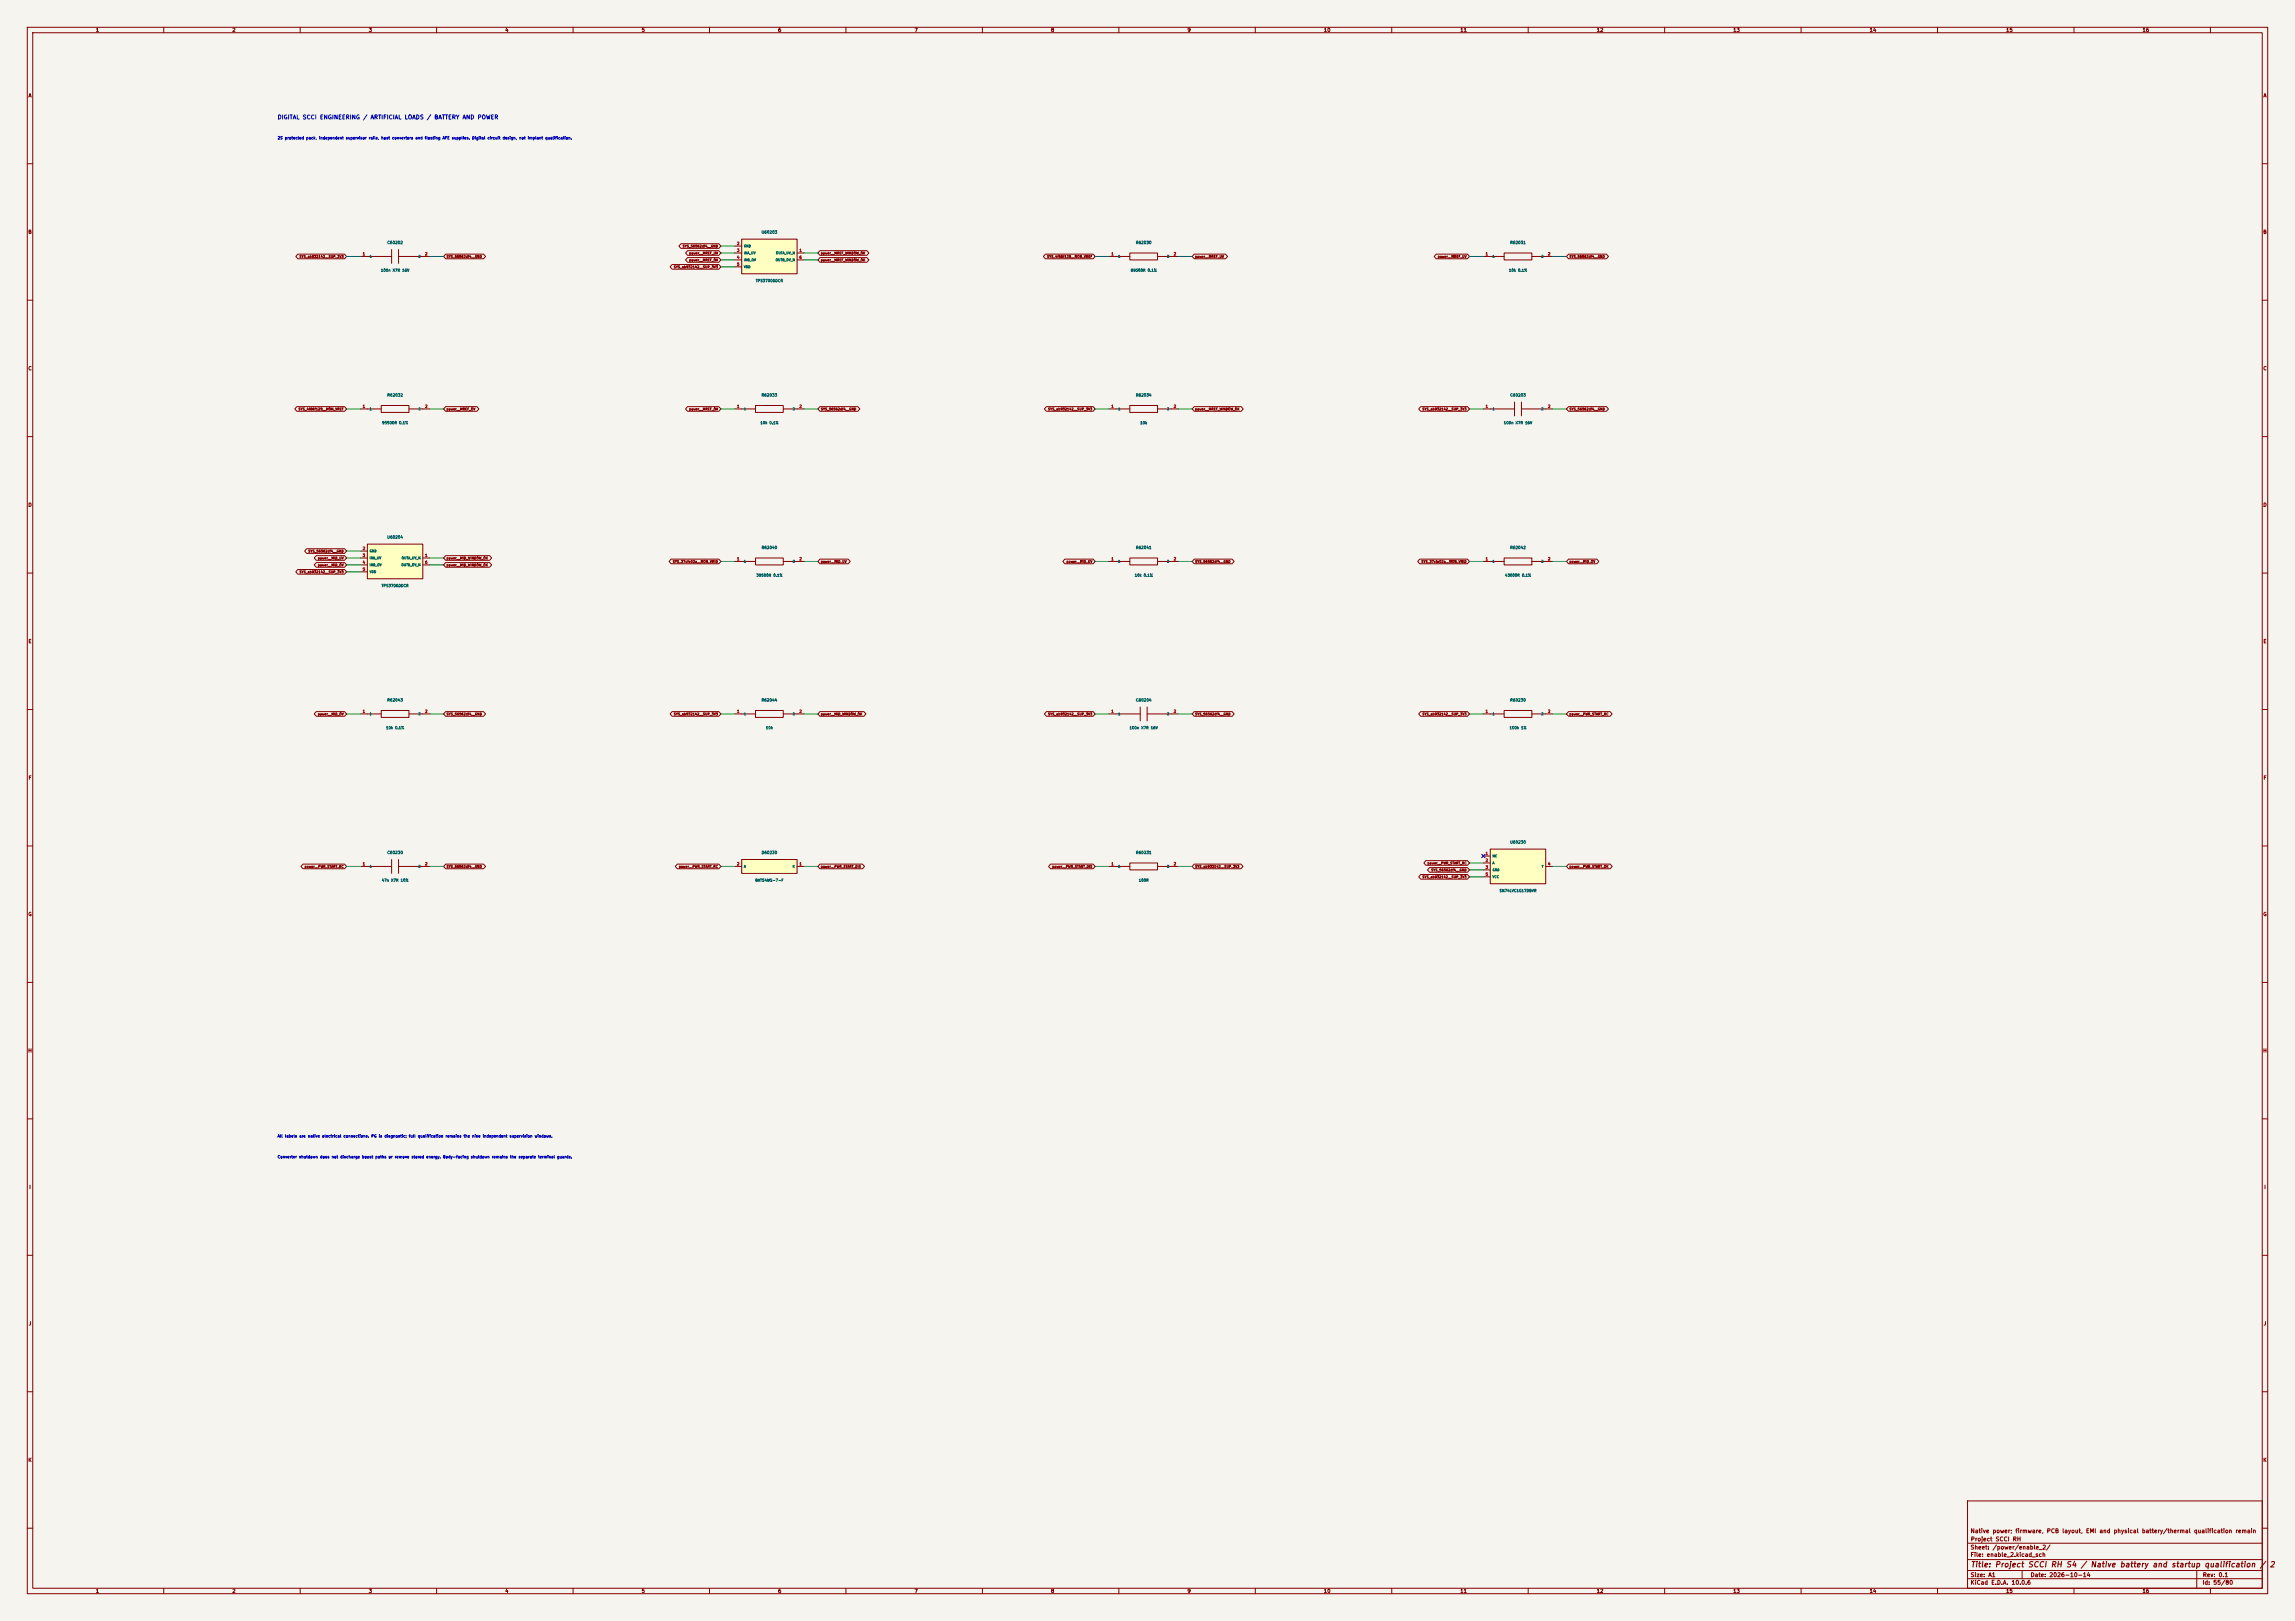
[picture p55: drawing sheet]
<svg xmlns="http://www.w3.org/2000/svg" width="841mm" height="594mm" viewBox="0 0 841 594" stroke-linecap="round" stroke-linejoin="round" font-family="sans-serif">
<defs><g id="words">
<g font-size="2" fill="#840000">
<text x="722" y="574.8">Title: Project SCCI RH S4 / Native battery and startup qualification /</text>
<text x="831.5" y="574.8">2</text>
</g>
<text font-size="1.5" fill="#0000c2" x="101.6" y="44.1">DIGITAL SCCI ENGINEERING / ARTIFICIAL LOADS / BATTERY AND POWER</text>
<g font-size="1.5" fill="#840000">
<text x="721.9" y="562.1">Native power; firmware, PCB layout, EMI and physical battery/thermal qualification remain</text>
<text x="721.9" y="568.1">Sheet: /power/enable_2/</text>
<text x="722" y="565.1">Project SCCI RH</text>
<text x="721.9" y="570.8">File: enable_2.kicad_sch</text>
<text x="721.9" y="581">KiCad E.D.A. 10.0.6</text>
<text x="721.9" y="578.2">Size: A1</text>
<text x="743.9" y="578.2">Date: 2026-10-14</text>
<text x="806.9" y="581">Id: 55/80</text>
<text x="807" y="578.2">Rev: 0.1</text>
</g>
<g font-size="1.3" fill="#840000">
<text x="35" y="12">1</text>
<text x="85" y="12">2</text>
<text x="135" y="12">3</text>
<text x="185" y="12">4</text>
<text x="235" y="12">5</text>
<text x="285" y="12">6</text>
<text x="335" y="12">7</text>
<text x="385" y="12">8</text>
<text x="435" y="12">9</text>
<text x="485" y="12">10</text>
<text x="535" y="12">11</text>
<text x="585" y="12">12</text>
<text x="635" y="12">13</text>
<text x="685" y="12">14</text>
<text x="735" y="12">15</text>
<text x="785" y="12">16</text>
<text x="10.3" y="36">A</text>
<text x="829.3" y="36">A</text>
<text x="10.2" y="86">B</text>
<text x="829.2" y="86">B</text>
<text x="10.2" y="136">C</text>
<text x="829.2" y="136">C</text>
<text x="10.2" y="186">D</text>
<text x="829.2" y="186">D</text>
<text x="10.3" y="236">E</text>
<text x="829.3" y="236">E</text>
<text x="10.3" y="286">F</text>
<text x="829.3" y="286">F</text>
<text x="10.2" y="336">G</text>
<text x="829.2" y="336">G</text>
<text x="10.2" y="386">H</text>
<text x="829.2" y="386">H</text>
<text x="10.6" y="436">I</text>
<text x="829.6" y="436">I</text>
<text x="10.4" y="486">J</text>
<text x="829.4" y="486">J</text>
<text x="10.2" y="536">K</text>
<text x="829.2" y="536">K</text>
<text x="35" y="584">1</text>
<text x="85" y="584">2</text>
<text x="135" y="584">3</text>
<text x="185" y="584">4</text>
<text x="235" y="584">5</text>
<text x="285" y="584">6</text>
<text x="335" y="584">7</text>
<text x="385" y="584">8</text>
<text x="435" y="584">9</text>
<text x="485" y="584">10</text>
<text x="535" y="584">11</text>
<text x="585" y="584">12</text>
<text x="635" y="584">13</text>
<text x="685" y="584">14</text>
<text x="735" y="584">15</text>
<text x="785" y="584">16</text>
</g>
<g font-size="1" fill="#0000c2">
<text x="101.6" y="51.3">2S protected pack, independent supervisor rails, host converters and floating AFE supplies. Digital circuit design, not implant qualification.</text>
<text x="101.6" y="417.1">All labels are native electrical connections. PG is diagnostic; full qualification remains the nine independent supervision windows.</text>
<text x="101.6" y="424.7">Converter shutdown does not discharge boost paths or remove stored energy. Body-facing shutdown remains the separate terminal guards.</text>
</g>
<g font-size="1" fill="#006464">
<text x="141.8" y="89.7">C60202</text>
<text x="278.9" y="85.8">U60203</text>
<text x="416.1" y="89.7">R62030</text>
<text x="553.3" y="89.7">R62031</text>
<text x="139.5" y="99.8">100n X7R 16V</text>
<text x="414.2" y="99.8">89500R 0.1%</text>
<text x="552.8" y="99.8">10k 0.1%</text>
<text x="276.8" y="103.6">TPS3700DDCR</text>
<text x="141.8" y="145.5">R62032</text>
<text x="279" y="145.5">R62033</text>
<text x="416.1" y="145.5">R62034</text>
<text x="553.3" y="145.5">C60203</text>
<text x="139.9" y="155.7">95500R 0.1%</text>
<text x="278.5" y="155.7">10k 0.1%</text>
<text x="417.7" y="155.7">10k</text>
<text x="551" y="155.7">100n X7R 16V</text>
<text x="141.8" y="197.6">U60204</text>
<text x="279" y="201.4">R62040</text>
<text x="416.1" y="201.4">R62041</text>
<text x="553.3" y="201.4">R62042</text>
<text x="139.7" y="215.3">TPS3700DDCR</text>
<text x="277.1" y="211.5">39500R 0.1%</text>
<text x="415.7" y="211.5">10k 0.1%</text>
<text x="551.4" y="211.5">43000R 0.1%</text>
<text x="141.8" y="257.3">R62043</text>
<text x="279" y="257.3">R62044</text>
<text x="416.1" y="257.3">C60204</text>
<text x="553.3" y="257.3">R60230</text>
<text x="141.4" y="267.4">10k 0.1%</text>
<text x="280.6" y="267.4">10k</text>
<text x="413.8" y="267.4">100n X7R 16V</text>
<text x="553.1" y="267.4">100k 1%</text>
<text x="553.3" y="309.4">U60230</text>
<text x="141.8" y="313.2">C60230</text>
<text x="279" y="313.2">D60230</text>
<text x="416.1" y="313.2">R60231</text>
<text x="139.8" y="323.3">47n X7R 10%</text>
<text x="276.7" y="323.3">BAT54WS-7-F</text>
<text x="417.2" y="323.3">100R</text>
<text x="549.4" y="327.1">SN74LVC1G17DBVR</text>
</g>
<g font-size="1" fill="#a90000">
<text x="269.9" y="90">2</text>
<text x="132.8" y="93.8">1</text>
<text x="155.6" y="93.8">2</text>
<text x="269.9" y="92.5">3</text>
<text x="269.9" y="95.1">4</text>
<text x="292.8" y="92.5">1</text>
<text x="292.8" y="95.1">6</text>
<text x="407.1" y="93.8">1</text>
<text x="430" y="93.8">2</text>
<text x="544.3" y="93.8">1</text>
<text x="567.1" y="93.8">2</text>
<text x="269.9" y="97.6">5</text>
<text x="132.8" y="149.7">1</text>
<text x="155.6" y="149.7">2</text>
<text x="269.9" y="149.7">1</text>
<text x="292.8" y="149.7">2</text>
<text x="407.1" y="149.7">1</text>
<text x="430" y="149.7">2</text>
<text x="544.3" y="149.7">1</text>
<text x="567.1" y="149.7">2</text>
<text x="132.8" y="201.7">2</text>
<text x="132.8" y="204.3">3</text>
<text x="132.8" y="206.8">4</text>
<text x="132.8" y="209.4">5</text>
<text x="155.6" y="204.3">1</text>
<text x="155.6" y="206.8">6</text>
<text x="269.9" y="205.6">1</text>
<text x="292.8" y="205.6">2</text>
<text x="407.1" y="205.6">1</text>
<text x="430" y="205.6">2</text>
<text x="544.3" y="205.6">1</text>
<text x="567.1" y="205.6">2</text>
<text x="132.8" y="261.4">1</text>
<text x="155.6" y="261.4">2</text>
<text x="269.9" y="261.4">1</text>
<text x="292.8" y="261.4">2</text>
<text x="407.1" y="261.4">1</text>
<text x="430" y="261.4">2</text>
<text x="544.3" y="261.4">1</text>
<text x="567.1" y="261.4">2</text>
<text x="132.8" y="317.3">1</text>
<text x="155.6" y="317.3">2</text>
<text x="269.9" y="317.3">2</text>
<text x="292.8" y="317.3">1</text>
<text x="407.1" y="317.3">1</text>
<text x="430" y="317.3">2</text>
<text x="544.3" y="313.5">1</text>
<text x="544.3" y="316">2</text>
<text x="567.1" y="317.3">4</text>
<text x="544.3" y="318.6">3</text>
<text x="544.3" y="321.1">5</text>
</g>
<g font-size=".9" fill="#840000">
<text x="109.6" y="94.7">SYS_ab932142__SUP_3V3</text>
<text x="163.5" y="94.7">SYS_56562df4__GND</text>
<text x="250" y="90.9">SYS_56562df4__GND</text>
<text x="252.5" y="93.4">power__MREF_UV</text>
<text x="252.5" y="96">power__MREF_OV</text>
<text x="300.7" y="93.4">power__MREF_WINDOW_OK</text>
<text x="300.7" y="96">power__MREF_WINDOW_OK</text>
<text x="383.6" y="94.7">SYS_4f66f129__MON_VREF</text>
<text x="437.9" y="94.7">power__MREF_UV</text>
<text x="526.8" y="94.7">power__MREF_UV</text>
<text x="575" y="94.7">SYS_56562df4__GND</text>
<text x="246.8" y="98.5">SYS_ab932142__SUP_3V3</text>
<text x="109.3" y="150.6">SYS_4f66f129__MON_VREF</text>
<text x="163.5" y="150.6">power__MREF_OV</text>
<text x="252.5" y="150.6">power__MREF_OV</text>
<text x="300.7" y="150.6">SYS_56562df4__GND</text>
<text x="383.9" y="150.6">SYS_ab932142__SUP_3V3</text>
<text x="437.9" y="150.6">power__MREF_WINDOW_OK</text>
<text x="521.1" y="150.6">SYS_ab932142__SUP_3V3</text>
<text x="575" y="150.6">SYS_56562df4__GND</text>
<text x="112.9" y="202.6">SYS_56562df4__GND</text>
<text x="116.4" y="205.2">power__MID_UV</text>
<text x="116.4" y="207.7">power__MID_OV</text>
<text x="163.5" y="207.7">power__MID_WINDOW_OK</text>
<text x="163.5" y="205.2">power__MID_WINDOW_OK</text>
<text x="246.4" y="206.4">SYS_37cfe02a__MON_VMID</text>
<text x="300.7" y="206.4">power__MID_UV</text>
<text x="390.7" y="206.4">power__MID_UV</text>
<text x="437.9" y="206.4">SYS_56562df4__GND</text>
<text x="520.7" y="206.4">SYS_37cfe02a__MON_VMID</text>
<text x="575" y="206.4">power__MID_OV</text>
<text x="109.6" y="210.3">SYS_ab932142__SUP_3V3</text>
<text x="116.4" y="262.3">power__MID_OV</text>
<text x="163.5" y="262.3">SYS_56562df4__GND</text>
<text x="246.8" y="262.3">SYS_ab932142__SUP_3V3</text>
<text x="300.7" y="262.3">power__MID_WINDOW_OK</text>
<text x="383.9" y="262.3">SYS_ab932142__SUP_3V3</text>
<text x="437.9" y="262.3">SYS_56562df4__GND</text>
<text x="521.1" y="262.3">SYS_ab932142__SUP_3V3</text>
<text x="575" y="262.3">power__PWR_START_RC</text>
<text x="523" y="316.9">power__PWR_START_RC</text>
<text x="111.5" y="318.2">power__PWR_START_RC</text>
<text x="163.5" y="318.2">SYS_56562df4__GND</text>
<text x="248.7" y="318.2">power__PWR_START_RC</text>
<text x="300.7" y="318.2">power__PWR_START_DIS</text>
<text x="385.5" y="318.2">power__PWR_START_DIS</text>
<text x="437.9" y="318.2">SYS_ab932142__SUP_3V3</text>
<text x="521.1" y="322">SYS_ab932142__SUP_3V3</text>
<text x="524.3" y="319.5">SYS_56562df4__GND</text>
<text x="575" y="318.2">power__PWR_START_OK</text>
</g>
<g font-size=".9" fill="#006464">
<text x="135.3" y="94.6">1</text>
<text x="153.2" y="94.6">2</text>
<text x="272.5" y="90.8">GND</text>
<text x="272.5" y="93.4">INA_UV</text>
<text x="272.5" y="95.9">INB_OV</text>
<text x="284.1" y="95.9">OUTB_OV_N</text>
<text x="284.3" y="93.4">OUTA_UV_N</text>
<text x="409.7" y="94.6">1</text>
<text x="427.6" y="94.6">2</text>
<text x="546.8" y="94.6">1</text>
<text x="564.7" y="94.6">2</text>
<text x="272.5" y="98.4">VDD</text>
<text x="135.3" y="150.5">1</text>
<text x="153.2" y="150.5">2</text>
<text x="272.5" y="150.5">1</text>
<text x="290.4" y="150.5">2</text>
<text x="409.7" y="150.5">1</text>
<text x="427.6" y="150.5">2</text>
<text x="546.8" y="150.5">1</text>
<text x="564.7" y="150.5">2</text>
<text x="135.3" y="202.6">GND</text>
<text x="135.3" y="205.1">INA_UV</text>
<text x="135.3" y="207.7">INB_OV</text>
<text x="147" y="207.7">OUTB_OV_N</text>
<text x="147.1" y="205.1">OUTA_UV_N</text>
<text x="272.5" y="206.4">1</text>
<text x="290.4" y="206.4">2</text>
<text x="409.7" y="206.4">1</text>
<text x="427.6" y="206.4">2</text>
<text x="546.8" y="206.4">1</text>
<text x="564.7" y="206.4">2</text>
<text x="135.3" y="210.2">VDD</text>
<text x="135.3" y="262.3">1</text>
<text x="153.2" y="262.3">2</text>
<text x="272.5" y="262.3">1</text>
<text x="290.4" y="262.3">2</text>
<text x="409.7" y="262.3">1</text>
<text x="427.6" y="262.3">2</text>
<text x="546.8" y="262.3">1</text>
<text x="564.7" y="262.3">2</text>
<text x="546.8" y="314.3">NC</text>
<text x="546.8" y="316.9">A</text>
<text x="135.3" y="318.1">1</text>
<text x="153.2" y="318.1">2</text>
<text x="272.5" y="318.1">A</text>
<text x="290.4" y="318.1">K</text>
<text x="409.7" y="318.1">1</text>
<text x="427.6" y="318.1">2</text>
<text x="546.8" y="319.4">GND</text>
<text x="546.8" y="322">VCC</text>
<text x="564.8" y="318.1">Y</text>
</g>
</g></defs>
<path d="M0 0h841v594h-841z" fill="#f5f4ef" stroke="#f5f4ef" stroke-width=".37"/>
<g fill="none" stroke="#840000" stroke-width=".37">
<path d="M10 10h821v574h-821zM12 12h817v570h-817zM60 10v2M110 10v2M160 10v2M210 10v2M260 10v2M310 10v2M360 10v2M410 10v2M460 10v2M510 10v2"/>
<path d="M560 10v2M610 10v2M660 10v2M710 10v2M760 10v2M810 10v2M10 60h2M829 60h2M10 110h2M829 110h2M10 160h2M829 160h2"/>
<path d="M10 210h2M829 210h2M10 260h2M829 260h2M10 310h2M829 310h2M10 360h2M829 360h2M10 410h2M829 410h2M10 460h2M829 460h2"/>
<path d="M10 510h2M829 510h2M10 560h2M721 550h108v32h-108zM829 560h2M721 578.5h108M721 575.5h108M721 571.5h108M721 565.5h108M741 575.5v3M805 575.5v6.5M60 582v2"/>
<path d="M110 582v2M160 582v2M210 582v2M260 582v2M310 582v2M360 582v2M410 582v2M460 582v2M510 582v2M560 582v2M610 582v2M660 582v2"/>
<path d="M710 582v2M760 582v2M810 582v2"/>
</g>
<path d="M271.8 315h20.3v5h-20.3z" fill="#ffffc2"/>
<path d="M543.6 94h7.6M551.2 92.7h10.1v2.5h-10.1zM561.3 94h7.7M269.2 205.7h7.7M276.9 204.5h10.1v2.5h-10.1zM287 205.7h7.6M269.2 317.5h2.6M271.8 315h20.3v5h-20.3zM292.1 317.5h2.5" fill="none" stroke="#840000" stroke-width=".37"/>
<path d="M546.1 311.1h20.3v12.7h-20.3z" fill="#ffffc2"/>
<path d="M543.6 261.6h7.6M551.2 260.3h10.1v2.6h-10.1zM561.3 261.6h7.7M543.2 313.3l.7 .8M543.6 313.7h2.5M543.6 316.2h2.5M543.6 318.8h2.5M543.9 313.3l-.7 .8M546.1 311.1h20.3v12.7h-20.3zM566.4 317.5h2.6M543.6 321.3h2.5" fill="none" stroke="#840000" stroke-width=".37"/>
<path d="M134.6 199.4h20.3v12.7h-20.3z" fill="#ffffc2"/>
<g fill="none" stroke="#840000" stroke-width=".37">
<path d="M132.1 94h11.4M143.5 91.4v5.1M146 94h11.5M146 91.4v5.1M406.4 94h7.6M414 92.7h10.2v2.5h-10.2zM424.2 94h7.6M132.1 149.9h7.6M139.7 148.6h10.2v2.5h-10.2zM149.9 149.9h7.6M406.4 149.9h7.6M414 148.6h10.2v2.5h-10.2z"/>
<path d="M424.2 149.9h7.6M134.6 199.4h20.3v12.7h-20.3zM132.1 204.5h2.5M132.1 201.9h2.5M132.1 207h2.5M132.1 209.5h2.5M154.9 204.5h2.6M154.9 207h2.6M269.2 261.6h7.7M276.9 260.3h10.1v2.6h-10.1zM287 261.6h7.6"/>
</g>
<path d="M271.8 87.6h20.3v12.7h-20.3z" fill="#ffffc2"/>
<g fill="none" stroke="#840000" stroke-width=".37">
<path d="M109.1 93.1h17.2l.7 .9-.7 .8h-17.2l-.7-.8zM163.3 93.1h13.9l.7 .9-.7 .8h-13.9l-.7-.8zM246.3 96.9h17.1l.8 .9-.8 .8h-17.1l-.8-.8zM249.5 89.3h13.9l.8 .9-.8 .8h-13.9l-.7-.8zM252 91.9h11.4l.8 .8-.8 .9h-11.4l-.8-.9zM252 94.4h11.4l.8 .8-.8 .9h-11.4l-.8-.9zM269.2 92.7h2.6M269.2 90.2h2.6M269.2 95.2h2.6M269.2 97.8h2.6M271.8 87.6h20.3v12.7h-20.3zM292.1 92.7h2.5"/>
<path d="M292.1 95.2h2.5M300.5 91.9h17.2l.7 .8-.7 .9h-17.2l-.8-.9zM300.5 94.4h17.2l.7 .8-.7 .9h-17.2l-.8-.9zM383.1 93.1h17.5l.7 .9-.7 .8h-17.5l-.8-.8zM437.6 93.1h11.5l.7 .9-.7 .8h-11.5l-.7-.8zM526.3 93.1h11.4l.8 .9-.8 .8h-11.4l-.8-.8zM574.8 93.1h13.9l.7 .9-.7 .8h-13.9l-.8-.8zM108.8 149h17.5l.7 .9-.7 .8h-17.5l-.8-.8zM163.3 149h11.5l.7 .9-.7 .8h-11.5l-.7-.8zM252 149h11.4l.8 .9-.8 .8h-11.4l-.8-.8zM269.2 149.9h7.7M276.9 148.6h10.1v2.5h-10.1z"/>
<path d="M287 149.9h7.6M300.5 149h13.8l.8 .9-.8 .8h-13.8l-.8-.8zM383.5 149h17.1l.7 .9-.7 .8h-17.1l-.8-.8zM437.6 149h17.2l.8 .9-.8 .8h-17.2l-.7-.8zM520.6 149h17.1l.8 .9-.8 .8h-17.1l-.7-.8zM543.6 149.9h11.4M555 147.3v5.1M557.5 149.9h11.5M557.5 147.3v5.1M574.8 149h13.9l.7 .9-.7 .8h-13.9l-.8-.8zM109.1 208.7h17.2l.7 .8-.7 .9h-17.2l-.7-.9zM112.4 201.1h13.9l.7 .8-.7 .9h-13.9l-.8-.9z"/>
<path d="M115.9 203.6h10.4l.7 .9-.7 .8h-10.4l-.8-.8zM115.9 206.2h10.4l.7 .8-.7 .9h-10.4l-.8-.9zM163.3 206.2h16.1l.8 .8-.8 .9h-16.1l-.7-.9zM163.3 203.6h16.1l.8 .9-.8 .8h-16.1l-.7-.8zM245.9 204.9h17.5l.8 .8-.8 .9h-17.5l-.7-.9zM300.5 204.9h10.3l.8 .8-.8 .9h-10.3l-.8-.9zM390.2 204.9h10.4l.7 .8-.7 .9h-10.4l-.7-.9zM406.4 205.7h7.6M414 204.5h10.2v2.5h-10.2zM424.2 205.7h7.6M437.6 204.9h13.9l.8 .8-.8 .9h-13.9l-.7-.9zM520.2 204.9h17.5l.8 .8-.8 .9h-17.5l-.7-.9z"/>
<path d="M543.6 205.7h7.6M551.2 204.5h10.1v2.5h-10.1zM561.3 205.7h7.7M574.8 204.9h10.3l.8 .8-.8 .9h-10.3l-.8-.9zM417.8 259.1v5.1M420.4 259.1v5.1M115.9 260.8h10.4l.7 .8-.7 .9h-10.4l-.8-.9zM132.1 261.6h7.6M139.7 260.3h10.2v2.6h-10.2zM149.9 261.6h7.6M163.3 260.8h13.9l.7 .8-.7 .9h-13.9l-.7-.9zM246.3 260.8h17.1l.8 .8-.8 .9h-17.1l-.8-.9z"/>
<path d="M300.5 260.8h16.1l.7 .8-.7 .9h-16.1l-.8-.9zM383.5 260.8h17.1l.7 .8-.7 .9h-17.1l-.8-.9zM406.4 261.6h11.4M420.4 261.6h11.4M437.6 260.8h13.9l.8 .8-.8 .9h-13.9l-.7-.9zM520.6 260.8h17.1l.8 .8-.8 .9h-17.1l-.7-.9zM574.8 260.8h15.2l.7 .8-.7 .9h-15.2l-.8-.9zM111 316.6h15.3l.7 .9-.7 .8h-15.3l-.7-.8zM132.1 317.5h11.4M143.5 315v5M146 317.5h11.5M146 315v5"/>
<path d="M163.3 316.6h13.9l.7 .9-.7 .8h-13.9l-.7-.8zM248.2 316.6h15.2l.8 .9-.8 .8h-15.2l-.7-.8zM300.5 316.6h15.5l.8 .9-.8 .8h-15.5l-.8-.8zM385 316.6h15.6l.7 .9-.7 .8h-15.6l-.8-.8zM406.4 317.5h7.6M414 316.2h10.2v2.6h-10.2zM424.2 317.5h7.6M437.6 316.6h17.1l.8 .9-.8 .8h-17.1l-.7-.8zM522.5 315.4h15.2l.8 .8-.8 .9h-15.2l-.7-.9zM523.9 317.9h13.8l.8 .9-.8 .8h-13.8l-.8-.8zM574.8 316.6h15.2l.8 .9-.8 .8h-15.2l-.8-.8zM520.6 320.5h17.1l.8 .8-.8 .9h-17.1l-.7-.9z"/>
</g>
<g fill="none" stroke="#009600" stroke-width=".37">
<path d="M127 94h5.1M157.5 94h5.1M264.2 97.8h5M264.2 90.2h5M264.2 92.7h5M264.2 95.2h5M294.6 92.7h5.1M294.6 95.2h5.1M401.3 94h5.1M431.8 94h5.1M538.5 94h5.1M569 94h5"/>
<path d="M127 149.9h5.1M157.5 149.9h5.1M264.2 149.9h5M294.6 149.9h5.1M401.3 149.9h5.1M431.8 149.9h5.1M538.5 149.9h5.1M569 149.9h5M127 207h5.1M127 209.5h5.1M127 201.9h5.1M127 204.5h5.1"/>
<path d="M157.5 207h5.1M157.5 204.5h5.1M264.2 205.7h5M294.6 205.7h5.1M401.3 205.7h5.1M431.8 205.7h5.1M538.5 205.7h5.1M569 205.7h5M127 261.6h5.1M157.5 261.6h5.1M264.2 261.6h5M294.6 261.6h5.1"/>
<path d="M401.3 261.6h5.1M431.8 261.6h5.1M538.5 261.6h5.1M569 261.6h5M127 317.5h5.1M157.5 317.5h5.1M264.2 317.5h5M294.6 317.5h5.1M401.3 317.5h5.1M431.8 317.5h5.1M538.5 316.2h5.1M538.5 318.8h5.1"/>
<path d="M569 317.5h5M538.5 321.3h5.1"/>
</g>
<path d="M543 313.1l1.2 1.2M544.2 313.1l-1.2 1.2" fill="none" stroke="#000084" stroke-width=".37"/>
<use href="#words"/>
</svg>
